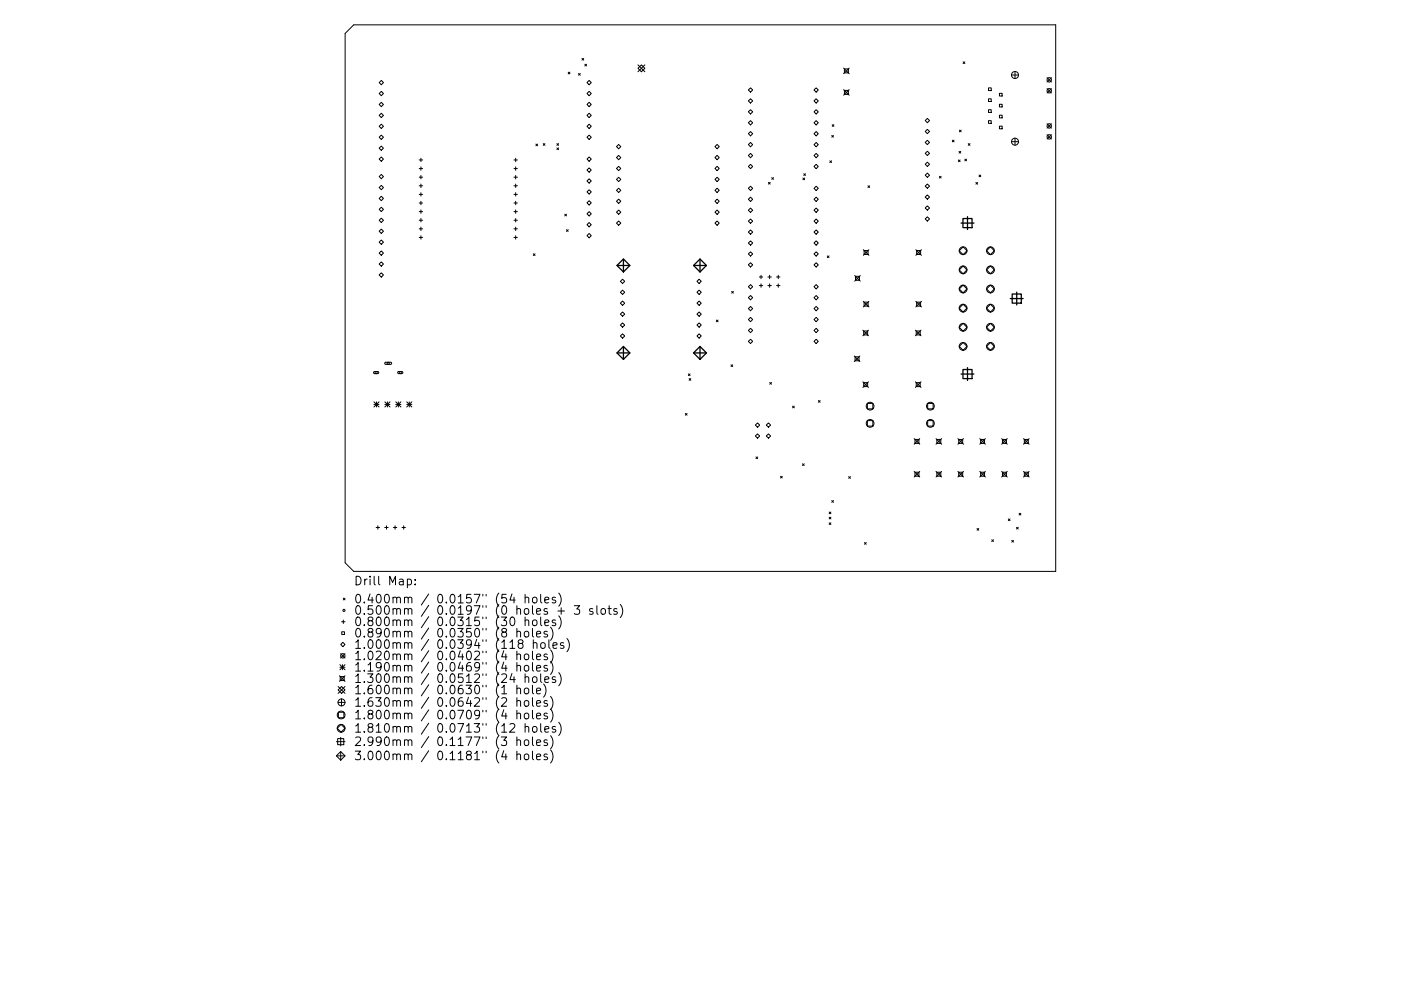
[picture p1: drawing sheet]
<svg xmlns="http://www.w3.org/2000/svg" width="297mm" height="210mm" viewBox="0 0 297 210" stroke-linecap="round" stroke-linejoin="round" font-family="sans-serif">
<defs><g id="words">
<g font-size="2.5">
<text x="75" y="124.2">Drill Map:</text>
<text x="75" y="128">0.400mm / 0.0157&quot; (54 holes)</text>
<text x="75" y="130.4">0.500mm / 0.0197&quot; (0 holes + 3 slots)</text>
<text x="75" y="132.8">0.800mm / 0.0315&quot; (30 holes)</text>
<text x="75" y="135.2">0.890mm / 0.0350&quot; (8 holes)</text>
<text x="75" y="137.7">1.000mm / 0.0394&quot; (118 holes)</text>
<text x="75" y="140.1">1.020mm / 0.0402&quot; (4 holes)</text>
<text x="75" y="142.5">1.190mm / 0.0469&quot; (4 holes)</text>
<text x="75" y="144.9">1.300mm / 0.0512&quot; (24 holes)</text>
<text x="75" y="147.3">1.600mm / 0.0630&quot; (1 hole)</text>
<text x="75" y="149.9">1.630mm / 0.0642&quot; (2 holes)</text>
<text x="75" y="152.6">1.800mm / 0.0709&quot; (4 holes)</text>
<text x="75" y="155.4">1.810mm / 0.0713&quot; (12 holes)</text>
<text x="75" y="158.3">2.990mm / 0.1177&quot; (3 holes)</text>
<text x="75" y="161.3">3.000mm / 0.1181&quot; (4 holes)</text>
</g>
</g></defs>
<g fill="none" stroke="#000" stroke-width=".21">
<path d="M73.2 7.1l1.8-1.8h148.8v115.9h-148.8l-1.8-1.8zM80.4 17.5l.4-.4 .5 .4-.5 .5zM80.8 19.4l.5 .4-.5 .5-.4-.5zM120.5 15.3l.3 .4M120.8 15.3l-.3 .4M122.7 15.6l.3 .4M123 15.6l-.3 .4M123.4 12.4l.4 .4M123.8 12.4l-.4 .4M124 13.6l.4 .4M124.4 13.6l-.4 .4M124.9 17.1l.5 .4-.5 .5-.4-.5z"/>
<path d="M124.9 19.4l.5 .4-.5 .5-.4-.5zM135.3 13.8l1.4 1.4M136 13.8l.7 .7-.7 .7-.7-.7zM136.7 13.8l-1.4 1.4M158.7 19.1l.4-.5 .5 .5-.5 .4zM173 18.6l.5 .5-.5 .4-.4-.4zM178.9 14.4l1.1 1.2M178.9 19l1.1 1.2M179 14.6h.9v.9h-.9zM179 19.2h.9v.8h-.9zM180 14.4l-1.1 1.2M180 19l-1.1 1.2"/>
<path d="M204.2 13.1l.4 .4M204.6 13.1l-.4 .4M209.6 18.6h.6v.6h-.6zM211.9 19.8h.6v.6h-.6zM214.5 15.9h1.4M215.2 15.2v1.5M222 16.5l.9 .9M222 18.8l.9 .9M222.9 16.5l-.9 .9M222.9 18.8l-.9 .9M80.4 22.2l.4-.5 .5 .5-.5 .4zM80.4 24.5l.4-.5 .5 .5-.5 .4z"/>
<path d="M80.4 26.8l.4-.5 .5 .5-.5 .5zM80.4 29.1l.4-.4 .5 .4-.5 .5zM80.4 31.4l.4-.4 .5 .4-.5 .5zM80.4 33.8l.4-.5 .5 .5-.5 .4zM80.4 37.5l.4-.5 .5 .5-.5 .4zM80.8 39.3l.5 .5-.5 .4-.4-.4zM88.9 33.9h.7M88.9 35.8h.7M88.9 37.6h.7M88.9 39.4h.7M89.2 33.6v.7M89.2 35.4v.7"/>
<path d="M89.2 37.2v.8M89.2 39.1v.7M109 33.9h.7M109 35.8h.7M109 37.6h.7M109 39.4h.7M109.3 33.6v.7M109.3 35.4v.7M109.3 37.2v.8M109.3 39.1v.7M113.6 30.6l.4 .3M114 30.6l-.4 .3"/>
<path d="M115.2 30.5l.3 .3M115.5 30.5l-.3 .3M118.1 30.5l.3 .3M118.1 31.4l.3 .3M118.4 30.5l-.3 .3M118.4 31.4l-.3 .3M124.5 24.5l.4-.5 .5 .5-.5 .4zM124.5 29.1l.4-.4 .5 .4-.5 .5zM124.9 21.7l.5 .5-.5 .4-.4-.4zM124.9 26.3l.5 .5-.5 .5-.4-.5zM124.9 33.3l.5 .5-.5 .4-.4-.4zM124.9 35.6l.5 .5-.5 .4-.4-.4z"/>
<path d="M124.9 37.9l.5 .5-.5 .5-.4-.5zM130.7 33.4l.5-.4 .4 .4-.4 .5zM130.7 35.7l.5-.4 .4 .4-.4 .5zM130.7 38.1l.5-.5 .4 .5-.4 .4zM131.2 30.6l.4 .5-.4 .5-.5-.5zM131.2 39.9l.4 .5-.4 .4-.5-.4zM151.6 31.1l.4-.5 .5 .5-.5 .5zM151.6 33.4l.4-.4 .5 .4-.5 .5zM151.6 35.7l.4-.4 .5 .4-.5 .5zM151.6 38.1l.4-.5 .5 .5-.5 .4zM158.7 23.7l.4-.4 .5 .4-.5 .5zM158.7 26l.4-.4 .5 .4-.5 .5z"/>
<path d="M158.7 28.4l.4-.5 .5 .5-.5 .4zM158.7 30.7l.4-.5 .5 .5-.5 .4zM158.7 33l.4-.5 .5 .5-.5 .5zM158.7 35.3l.4-.4 .5 .4-.5 .5zM159.1 21l.5 .4-.5 .5-.4-.5zM159.1 39.5l.5 .5-.5 .4-.4-.4zM162.9 38.7l.4 .4M163.3 38.7l-.4 .4M163.6 37.7l.4 .4M164 37.7l-.4 .4M170.2 37.8l.4 .3M170.4 36.9l.4 .3"/>
<path d="M170.6 37.8l-.4 .3M170.8 36.9l-.4 .3M173 21l.5 .4-.5 .5-.4-.5zM173 23.3l.5 .4-.5 .5-.4-.5zM173 25.6l.5 .4-.5 .5-.4-.5zM173 27.9l.5 .5-.5 .4-.4-.4zM173 30.2l.5 .5-.5 .4-.4-.4zM173 32.5l.5 .5-.5 .5-.4-.5zM173 34.9l.5 .4-.5 .5-.4-.5zM173 39.5l.5 .5-.5 .4-.4-.4zM175.9 34.1l.4 .4M176.3 34.1l-.4 .4"/>
<path d="M176.3 28.7l.4 .4M176.4 26.5l.4 .3M176.7 28.7l-.4 .4M176.8 26.5l-.4 .3M184 39.4l.4 .4M184.4 39.4l-.4 .4M196.2 32.5l.4-.4 .5 .4-.5 .5zM196.2 34.9l.4-.5 .5 .5-.5 .4zM196.2 39.5l.4-.5 .5 .5-.5 .4zM196.6 25.1l.5 .5-.5 .4-.4-.4zM196.6 27.4l.5 .5-.5 .5-.4-.5zM196.6 29.8l.5 .4-.5 .5-.4-.5z"/>
<path d="M196.6 36.7l.5 .5-.5 .4-.4-.4zM199.2 37.4l.3 .4M199.5 37.4l-.3 .4M201.9 29.7l.4 .4M202.3 29.7l-.4 .4M203.2 33.9l.4 .4M203.3 32.1l.4 .4M203.4 27.6l.4 .4M203.6 33.9l-.4 .4M203.7 32.1l-.4 .4M203.8 27.6l-.4 .4M204.6 33.8l.3 .3"/>
<path d="M204.9 33.8l-.3 .3M205.3 30.5l.4 .3M205.7 30.5l-.4 .3M206.9 38.7l.4 .4M207.3 38.7l-.4 .4M207.6 37.1l.3 .4M207.9 37.1l-.3 .4M209.6 21h.6v.5h-.6zM209.6 23.3h.6v.6h-.6zM209.6 25.6h.6v.6h-.6zM211.9 22.1h.6v.6h-.6zM211.9 24.4h.6v.6h-.6z"/>
<path d="M211.9 26.8h.6v.5h-.6zM214.5 30.1h1.4M215.2 29.3v1.5M222 26.3l.9 .9M222 28.6l.9 .9M222.9 26.3l-.9 .9M222.9 28.6l-.9 .9M80.4 42.1l.4-.5 .5 .5-.5 .5zM80.4 46.7l.4-.4 .5 .4-.5 .5zM80.4 49.1l.4-.5 .5 .5-.5 .4zM80.4 51.4l.4-.5 .5 .5-.5 .4zM80.4 53.7l.4-.5 .5 .5-.5 .5z"/>
<path d="M80.4 58.3l.4-.4 .5 .4-.5 .5zM80.8 44l.5 .4-.5 .5-.4-.5zM80.8 55.6l.5 .4-.5 .5-.4-.5zM88.9 41.2h.7M88.9 43.1h.7M88.9 44.9h.7M88.9 46.7h.7M88.9 48.6h.7M88.9 50.4h.7M89.2 40.9v.7M89.2 42.7v.7M89.2 44.5v.8"/>
<path d="M89.2 46.4v.7M89.2 48.2v.7M89.2 50v.7M109 41.2h.7M109 43.1h.7M109 44.9h.7M109 46.7h.7M109 48.6h.7M109 50.4h.7M109.3 40.9v.7M109.3 42.7v.7M109.3 44.5v.8"/>
<path d="M109.3 46.4v.7M109.3 48.2v.7M109.3 50v.7M113.1 53.8l.3 .4M113.4 53.8l-.3 .4M119.7 45.4l.4 .4M120.1 45.4l-.4 .4M120.1 48.7l.4 .4M120.5 48.7l-.4 .4M124.5 45.4l.4-.5 .5 .5-.5 .4zM124.5 47.7l.4-.5 .5 .5-.5 .4zM124.9 40.3l.5 .4-.5 .5-.4-.5z"/>
<path d="M124.9 42.6l.5 .4-.5 .5-.4-.5zM124.9 49.5l.5 .5-.5 .4-.4-.4zM130.7 47.3l.5-.4 .4 .4-.4 .5zM131.2 42.2l.4 .5-.4 .5-.5-.5zM131.2 44.6l.4 .4-.4 .5-.5-.5zM132 59.2l.4 .5-.4 .4-.5-.4zM147.8 59.7l.4-.5 .5 .5-.5 .4zM151.6 40.4l.4-.5 .5 .5-.5 .4zM151.6 45l.4-.4 .5 .4-.5 .5zM151.6 47.3l.4-.4 .5 .4-.5 .5zM152 42.2l.5 .5-.5 .5-.4-.5zM158.7 42.3l.4-.5 .5 .5-.5 .4z"/>
<path d="M158.7 46.9l.4-.4 .5 .4-.5 .5zM158.7 49.2l.4-.4 .5 .4-.5 .5zM158.7 51.6l.4-.5 .5 .5-.5 .4zM158.7 53.9l.4-.5 .5 .5-.5 .4zM159.1 44.1l.5 .5-.5 .5-.4-.5zM159.1 55.7l.5 .5-.5 .5-.4-.5zM161 58.8h.7M161.4 58.4v.7M162.8 58.8h.7M163.2 58.4v.7M164.6 58.8h.8M165 58.4v.7"/>
<path d="M173 41.8l.5 .5-.5 .4-.4-.4zM173 44.1l.5 .5-.5 .5-.4-.5zM173 46.5l.5 .4-.5 .5-.4-.5zM173 48.8l.5 .4-.5 .5-.4-.5zM173 51.1l.5 .5-.5 .4-.4-.4zM173 53.4l.5 .5-.5 .4-.4-.4zM173 55.7l.5 .5-.5 .5-.4-.5zM175.4 54.3l.4 .4M175.8 54.3l-.4 .4M181.2 58.5l1.2 1.1M181.4 58.6h.8v.9h-.8zM182.4 58.5l-1.2 1.1"/>
<path d="M183 53l1.2 1.2M183.2 53.2h.8v.8h-.8zM184.2 53l-1.2 1.2M194.2 53l1.2 1.2M194.3 53.2h.9v.8h-.9zM195.4 53l-1.2 1.2M196.2 44.1l.4-.4 .5 .4-.5 .5zM196.2 46.5l.4-.5 .5 .5-.5 .4zM196.6 41.4l.5 .4-.5 .5-.4-.5zM204.2 52.4l.8 .8-.8 .8-.8-.8zM204.2 56.4l.8 .9-.8 .8-.8-.8zM210 52.4l.8 .8-.8 .8-.8-.8z"/>
<path d="M210 56.4l.8 .9-.8 .8-.8-.8zM79.3 78.9l.8-.1 .2 .3-.2 .2h-.7l-.2-.2zM81.6 76.9h1.2l.2 .2-.2 .2h-1l-.2-.2zM84.4 78.9l.8-.1 .2 .3-.2 .2h-.7l-.2-.2zM131.5 66.6l.5-.4 .4 .4-.4 .5zM131.5 69l.5-.5 .4 .5-.4 .4zM132 61.6l.4 .4-.4 .5-.5-.5zM132 63.9l.4 .4-.4 .5-.5-.5zM132 70.8l.4 .5-.4 .4-.5-.4zM145.9 79.3l.4 .4M146.3 79.3l-.4 .4M147.8 62l.4-.4 .5 .4-.5 .5z"/>
<path d="M147.8 64.3l.4-.4 .5 .4-.5 .5zM147.8 66.6l.4-.4 .5 .4-.5 .5zM147.8 69l.4-.5 .5 .5-.5 .4zM147.8 71.3l.4-.5 .5 .5-.5 .4zM151.9 67.9l.3 .4M152.2 67.9l-.3 .4M155 77.4l.3 .4M155.1 61.8l.4 .4M155.3 77.4l-.3 .4M155.5 61.8l-.4 .4M158.7 60.8l.4-.4 .5 .4-.5 .5zM158.7 65.5l.4-.5 .5 .5-.5 .4z"/>
<path d="M158.7 67.8l.4-.5 .5 .5-.5 .4zM158.7 70.1l.4-.4 .5 .4-.5 .5zM158.7 72.4l.4-.4 .5 .4-.5 .5zM159.1 62.7l.5 .5-.5 .4-.4-.4zM161 60.6h.7M161.4 60.2v.8M162.8 60.6h.7M163.2 60.2v.8M164.6 60.6h.8M165 60.2v.8M173 60.4l.5 .4-.5 .5-.4-.5zM173 62.7l.5 .5-.5 .4-.4-.4z"/>
<path d="M173 65l.5 .5-.5 .4-.4-.4zM173 67.3l.5 .5-.5 .4-.4-.4zM173 69.7l.5 .4-.5 .5-.4-.5zM173 72l.5 .4-.5 .5-.4-.5zM181.1 75.5l1.2 1.2M181.3 75.7h.8v.8h-.8zM182.3 75.5l-1.2 1.2M182.9 70.1l1.2 1.1M183 63.9l1.2 1.2M183.1 70.2h.9v.9h-.9zM183.2 64.1h.8v.8h-.8zM184.1 70.1l-1.2 1.1"/>
<path d="M184.2 63.9l-1.2 1.2M194.1 70.1l1.2 1.1M194.2 63.9l1.2 1.2M194.3 70.2h.8v.9h-.8zM194.3 64.1h.9v.8h-.9zM195.3 70.1l-1.2 1.1M195.4 63.9l-1.2 1.2M203.4 61.3l.8-.8 .8 .8-.8 .8zM203.4 69.4l.8-.8 .8 .8-.8 .9zM204.2 64.6l.8 .8-.8 .8-.8-.8zM204.2 72.7l.8 .8-.8 .8-.8-.8zM209.2 61.3l.8-.8 .8 .8-.8 .8z"/>
<path d="M209.2 69.4l.8-.8 .8 .8-.8 .9zM210 64.6l.8 .8-.8 .8-.8-.8zM210 72.7l.8 .8-.8 .8-.8-.8zM79.3 85.3l1.1 1M79.3 85.8h1.1M79.8 85.3v1M80.4 85.3l-1.1 1M81.6 85.8h1.1M81.6 85.3l1.1 1M82.1 85.3v1M82.7 85.3l-1.1 1M83.9 85.8h1.1"/>
<path d="M83.9 85.3l1.1 1M84.5 85.3v1M85 85.3l-1.1 1M86.2 85.8h1.1M86.2 85.3l1.1 1M86.8 85.3v1M87.3 85.3l-1.1 1M145.3 87.7l.4 .4M145.7 87.7l-.4 .4M146.1 80.3l.4 .4M146.5 80.3l-.4 .4M160.2 90.2l.4-.5 .5 .5-.5 .4z"/>
<path d="M160.2 92.5l.4-.5 .5 .5-.5 .5zM160.3 96.9l.3 .4M160.6 96.9l-.3 .4M162.5 90.2l.4-.5 .5 .5-.5 .4zM162.5 92.5l.4-.5 .5 .5-.5 .5zM163.2 81.1l.4 .4M163.6 81.1l-.4 .4M168 86.2l.4 .3M168.4 86.2l-.4 .3M170.1 98.4l.4 .4M170.5 98.4l-.4 .4M173.5 85l.4 .3"/>
<path d="M173.9 85l-.4 .3M182.9 81l1.2 1.2M183.1 81.2h.9v.8h-.9zM183.9 85.6h1.2v1.2h-1.2zM183.9 89.2h1.2v1.2h-1.2zM184.1 81l-1.2 1.2M193.8 93.1l1.2 1.1M194 93.2h.8v.9h-.8zM194.1 81l1.2 1.2M194.3 81.2h.8v.8h-.8zM195 93.1l-1.2 1.1M195.3 81l-1.2 1.2"/>
<path d="M196.7 85.6h1.1v1.2h-1.1zM196.7 89.2h1.1v1.2h-1.1zM198.5 93.1l1.1 1.1M198.6 93.2h.9v.9h-.9zM199.6 93.1l-1.1 1.1M203.1 93.1l1.2 1.1M203.3 93.2h.8v.9h-.8zM204.3 93.1l-1.2 1.1M207.7 93.1l1.2 1.1M207.9 93.2h.8v.9h-.8zM208.9 93.1l-1.2 1.1M212.4 93.1l1.2 1.1"/>
<path d="M212.5 93.2h.9v.9h-.9zM213.6 93.1l-1.2 1.1M217 93.1l1.2 1.1M217.2 93.2h.8v.9h-.8zM218.2 93.1l-1.2 1.1M79.7 111.9h.8M80.1 111.6v.7M81.6 111.9h.7M81.9 111.6v.7M83.4 111.9h.7M83.8 111.6v.7M85.2 111.9h.8"/>
<path d="M85.6 111.6v.7M165.5 101.1l.3 .3M165.8 101.1l-.3 .3M175.8 108.6l.4 .4M175.8 109.7l.4 .4M175.8 110.9l.4 .4M176.2 108.6l-.4 .4M176.2 109.7l-.4 .4M176.2 110.9l-.4 .4M176.3 106.2l.4 .4M176.7 106.2l-.4 .4M179.9 101.1l.4 .4"/>
<path d="M180.3 101.1l-.4 .4M183.3 115.1l.4 .4M183.7 115.1l-.4 .4M193.8 100l1.2 1.2M194 100.2h.8v.8h-.8zM195 100l-1.2 1.2M198.5 100l1.1 1.2M198.6 100.2h.9v.8h-.9zM199.6 100l-1.1 1.2M203.1 100l1.2 1.2M203.3 100.2h.8v.8h-.8zM204.3 100l-1.2 1.2"/>
<path d="M207.2 112.1l.3 .4M207.5 112.1l-.3 .4M207.7 100l1.2 1.2M207.9 100.2h.8v.8h-.8zM208.9 100l-1.2 1.2M210.3 114.5l.3 .4M210.6 114.5l-.3 .4M212.4 100l1.2 1.2M212.5 100.2h.9v.8h-.9zM213.6 100l-1.2 1.2M213.8 110.1l.4 .4M214.2 110.1l-.4 .4"/>
<path d="M214.5 114.7l.4 .3M214.9 114.7l-.4 .3M215.5 111.9l.4 .3M215.9 111.9l-.4 .3M216.1 108.9l.3 .4M216.4 108.9l-.3 .4M217 100l1.2 1.2M217.2 100.2h.8v.8h-.8zM218.2 100l-1.2 1.2M72.2 138.7l1 .9M72.4 131.9h.8M72.5 134h.5v.6h-.5z"/>
<path d="M72.7 136.3l.5 .4-.5 .5-.5-.5zM72.8 126.9l.4 .4M72.8 131.6v.7M73.2 126.9l-.4 .4M73.2 138.7l-1 .9M86.4 123l.5-.1 .3 .3v.5l-.1 .3h-.7M88 123.9v.2M88 123v.1M108.3 131.1l.2-.2a.99 .99 0 0 1 .8 .8 .99 .99 0 0 1-.4 1h-.2a.99 .99 0 0 1-.4-1.6zM108.5 126l-.4 1.3h1.1M109.6 134.1l.3-.2 .4 .1 .1 1.2M109.6 138.9l.3-.1h.4l.1 1.2"/>
<path d="M109.6 133.3v1.9M109.6 138.1v1.9M110.2 136.5l-.3-.3v-.3l.3-.2 .5 .1 .2 .3-.1 .2-.8 .3-.1 .3v.5l.3 .2 .5-.1 .2-.3-.1-.5-.3-.2M111.3 126.9l.3-.2 .4 .1 .1 1.1M111.3 131.7l.3-.2 .4 .1 .1 1.1M111.3 134l.5-.1 .3 .4v.5l-.3 .4-.5-.1-.1-.3v-.5zM111.3 138.8h.5l.3 .3v.5l-.3 .4-.5-.1-.1-.3v-.5zM111.3 126.1v1.8M111.3 130.9v1.8M112.9 133.3v1.6l.3 .3M112.9 138.1v1.6l.3 .3M113 126.9l.2-.2 .6 .2 .1 .7-.2 .2-.5 .1-.2-.2z"/>
<path d="M113.1 131.6l.4-.1 .4 .4v.5l-.4 .3h-.4l-.2-.3v-.5zM113.1 136.5l.2-.2 .5 .1 .1 1.2M113.1 135.7v1.9M113.8 134.5l.8-.1-.1-.4-.5-.1-.2 .3 .1 .9h.6M113.8 139.4l.8-.2-.1-.4h-.5l-.2 .2 .1 .9h.6M114.6 126.1v1.6l.3 .2M114.6 130.9v1.6l.3 .2M114.8 136.4l.4-.1 .4 .4v.5l-.4 .4-.4-.1-.2-.3v-.5zM115.5 127.3l.9-.2-.1-.3-.5-.1-.3 .3 .1 .8h.7M115.5 132.1l.9-.1-.1-.4-.5-.1-.3 .3 .1 .9h.7M116 134l-.4-.1-.3 .3 .1 .3 .6 .1v.5h-.7M116 138.8h-.4l-.3 .2 .1 .3 .6 .2v.4h-.7"/>
<path d="M116.4 135.7v1.6l.2 .3M116.7 133.1a2.09 2.09 0 0 1 0 2.7M116.7 137.9a2.09 2.09 0 0 1 0 2.8M117.2 137l.9-.2-.1-.4-.5-.1-.3 .3 .1 .9h.7M117.8 126.8l-.5-.1-.2 .3 .1 .2 .6 .2v.4h-.7M117.8 131.6l-.5-.1-.2 .3 .1 .2 .6 .2v.5h-.7M118.3 129.6h1.4M118.5 125.8a2.09 2.09 0 0 1 0 2.8M118.5 130.7a2.09 2.09 0 0 1 0 2.7M119 128.9v1.4M119.5 136.4l-.4-.1-.3 .3 .1 .3 .6 .1v.5h-.7M120.2 135.5a2.09 2.09 0 0 1 0 2.8"/>
<path d="M121.8 128.5h1.1l-.6 .7 .5 .2v.8l-.3 .1h-.5l-.2-.1M125.7 129.2l-.5-.1-.2 .3 .1 .2 .6 .2v.4h-.7M126.5 128.5v1.6l.3 .2M127.5 129.3l.3-.2 .5 .2 .1 .7-.2 .2-.4 .1-.3-.1zM128.9 129.1h.7M129.2 128.5v1.6l.4 .2M130.8 129.2l-.4-.1-.3 .3 .1 .2 .6 .2v.4h-.7M131.5 128.2a2.09 2.09 0 0 1 0 2.8M71.3 157.4h1.9M71.5 154.5l.8-.8 .9 .8-.9 .8zM71.6 156.7h1.3v1.3h-1.3zM71.7 149h1.5"/>
<path d="M71.7 145.6l1.5 1.5M71.7 151.1h1.2v1.2h-1.2zM72 143.4l1.2 1.2M72.1 141l1.1 1.1M72.1 141.6h1.1M72.1 143.6h.9v.8h-.9zM72.2 156.4v1.9M72.2 159.5v1.8M72.4 148.3v1.5M72.4 145.6l.8 .8-.8 .7-.7-.7zM72.6 141v1.1M73.2 141l-1.1 1.1"/>
<path d="M73.2 143.4l-1.2 1.2M73.2 145.6l-1.5 1.5M106.4 145.9l.5-.5v1.8M108.1 153.7l.7-.2 .3 .2 .1 .3-1.2 1.3h1.2M108.5 142.9l-.4 1.3h1.1M109.6 141.3l.3-.1 .4 .1 .1 1.1M109.6 146.2l.3-.2 .4 .1 .1 1.1M109.6 148.8l.3-.2 .4 .1 .1 1.1M109.6 151.5l.3-.2 .4 .1 .1 1.1M109.6 157.1l.3-.1 .4 .1 .1 1.1M109.6 140.6v1.8M109.6 145.4v1.8"/>
<path d="M109.6 148v1.8M109.6 150.7v1.8M109.6 156.4v1.8M109.6 159.4v1.8M111.2 146.2l.3-.2 .5 .2 .1 .7-.2 .2-.4 .1-.3-.2zM111.2 148.8l.3-.2 .5 .2 .1 .7-.2 .3h-.4l-.3-.1zM111.3 141.3l.5-.1 .3 .3v.5l-.3 .4-.5-.1-.1-.3v-.5zM111.3 143.8l.3-.2 .4 .1 .1 1.1M111.3 151.4l.5-.1 .3 .4v.5l-.3 .3-.5-.1-.1-.2v-.5zM111.3 154.3l.3-.2 .4 .1 .1 1.1M111.3 157.1l.5-.1 .3 .3v.5l-.3 .4-.5-.1-.1-.3v-.5zM111.3 143v1.8"/>
<path d="M111.3 153.5v1.8M112.9 140.6v1.5l.3 .3M112.9 145.4v1.5l.3 .3M112.9 148v1.6l.3 .2M112.9 150.7v1.6l.3 .2M112.9 156.4v1.5l.3 .3M112.9 159.4v1.5l.3 .3M113.1 143.7l.4-.1 .4 .3v.5l-.4 .4-.4-.1-.2-.3v-.5zM113.1 154.2l.4-.1 .4 .4v.5l-.4 .3h-.4l-.2-.3v-.5zM113.8 141.8l.8-.2-.1-.3-.5-.1-.2 .2 .1 .9h.6M113.8 146.6l.8-.2-.1-.3-.5-.1-.2 .2 .1 .9h.6M113.8 149.2l.8-.1-.1-.4-.5-.1-.2 .3 .1 .9h.6"/>
<path d="M113.8 151.9l.8-.2-.1-.3-.5-.1-.2 .3 .1 .8h.6M113.8 157.6l.8-.2-.1-.3-.5-.1-.2 .2 .1 .9h.6M114.6 143v1.5l.3 .3M114.6 153.5v1.6l.3 .2M115.2 145.1a2.09 2.09 0 0 1 0 2.8M115.5 144.2l.9-.2-.1-.3-.5-.1-.3 .2 .1 .9h.7M115.5 154.7l.9-.1-.1-.4-.5-.1-.3 .3 .1 .9h.7M116 141.3l-.4-.1-.3 .2 .1 .3 .6 .2v.4h-.7M116 148.7l-.4-.1-.3 .3 .1 .3 .6 .1v.5h-.7M116 151.4l-.4-.1-.3 .3 .1 .2 .6 .2v.4h-.7M116 157.1l-.4-.1-.3 .2 .1 .3 .6 .2v.4h-.7M116.7 140.3a2.09 2.09 0 0 1 0 2.8"/>
<path d="M116.7 147.8a2.09 2.09 0 0 1 0 2.7M116.7 150.4a2.09 2.09 0 0 1 0 2.8M116.7 156.1a2.09 2.09 0 0 1 0 2.8M116.7 159.1a2.09 2.09 0 0 1 0 2.8M117.8 143.7l-.5-.1-.2 .2 .1 .3 .6 .2v.4h-.7M117.8 154.2l-.5-.1-.2 .3 .1 .3 .6 .1v.5h-.7M118.5 142.7a2.09 2.09 0 0 1 0 2.8M118.5 153.3a2.09 2.09 0 0 1 0 2.7M71.3 160.4l.9-.9 1 .9-1 .9zM71.3 160.4h1.9M109.6 160.1l.3-.1 .4 .1 .1 1.1M111.2 160.1l.3-.1 .5 .1 .1 .7-.2 .3-.4 .1-.3-.2z"/>
<path d="M113.8 160.6l.8-.2-.1-.3-.5-.1-.2 .2 .1 .9h.6M116 160.1l-.4-.1-.3 .2 .1 .3 .6 .2v.4h-.7"/>
<circle cx="215.2" cy="15.9" r=".74"/>
<circle cx="222.5" cy="19.3" r=".47"/>
<circle cx="222.5" cy="16.9" r=".47"/>
<circle cx="215.2" cy="30.1" r=".74"/>
<circle cx="222.5" cy="29" r=".47"/>
<circle cx="222.5" cy="26.7" r=".47"/>
<circle cx="204.2" cy="53.2" r=".83"/>
<circle cx="204.2" cy="57.3" r=".83"/>
<circle cx="210" cy="53.2" r=".83"/>
<circle cx="210" cy="57.3" r=".83"/>
<circle cx="79.7" cy="79" r=".23"/>
<circle cx="82.3" cy="77.1" r=".23"/>
<circle cx="84.9" cy="79" r=".23"/>
<circle cx="204.2" cy="61.3" r=".83"/>
<circle cx="204.2" cy="69.4" r=".83"/>
<circle cx="204.2" cy="73.5" r=".83"/>
<circle cx="204.2" cy="65.4" r=".83"/>
<circle cx="210" cy="61.3" r=".83"/>
<circle cx="210" cy="69.4" r=".83"/>
<circle cx="210" cy="73.5" r=".83"/>
<circle cx="210" cy="65.4" r=".83"/>
<circle cx="184.5" cy="89.8" r=".82"/>
<circle cx="184.5" cy="86.2" r=".82"/>
<circle cx="197.3" cy="89.8" r=".82"/>
<circle cx="197.3" cy="86.2" r=".82"/>
<circle cx="72.7" cy="139.1" r=".47"/>
<circle cx="72.9" cy="129.5" r=".23"/>
<circle cx="72.3" cy="154.5" r=".83"/>
<circle cx="72.3" cy="151.7" r=".82"/>
<circle cx="72.4" cy="149" r=".74"/>
</g>
<g fill="none" stroke="#000" stroke-width=".27">
<path d="M130.8 56.3l1.4-1.3 1.3 1.3-1.3 1.4zM130.8 56.3h2.7M132.2 55v2.7M147 56.3l1.4-1.3 1.4 1.3-1.4 1.4zM147 56.3h2.8M148.4 55v2.7M203.8 47.3h2.7M204.2 46.4h1.9v1.9h-1.9zM205.1 46v2.7M130.8 74.9l1.4-1.4 1.3 1.4-1.3 1.3zM130.8 74.9h2.7M132.2 73.5v2.7"/>
<path d="M147 74.9l1.4-1.4 1.4 1.4-1.4 1.3zM147 74.9h2.8M148.4 73.5v2.7M203.8 79.4h2.7M204.2 78.4h1.9v1.9h-1.9zM205.1 78v2.7M214.2 63.3h2.7M214.6 62.4h1.9v1.9h-1.9zM215.6 62v2.7"/>
</g>
<use href="#words"/>
</svg>
